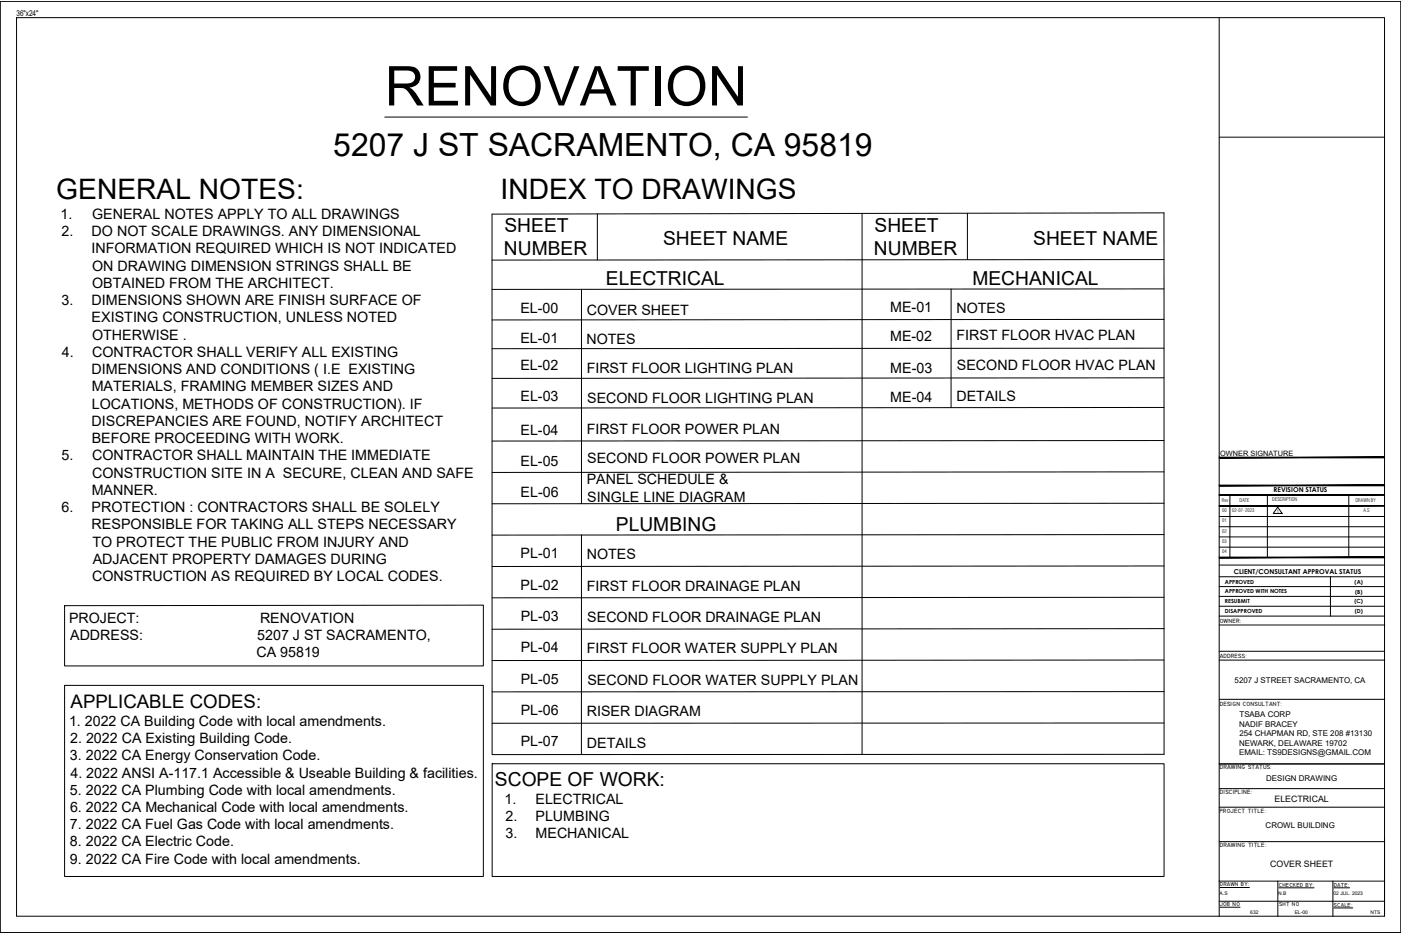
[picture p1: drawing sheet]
<svg xmlns="http://www.w3.org/2000/svg" width="914mm" height="610mm" viewBox="0 0 914 610" stroke-linecap="round" stroke-linejoin="round" font-family="sans-serif">
<defs><g id="words">
<text font-size="35.8" x="251" y="69">RENOVATION</text>
<text font-size="20.8" x="218" y="102">5207 J ST SACRAMENTO, CA 95819</text>
<g font-size="18.4">
<text x="37" y="130">GENERAL NOTES:</text>
<text x="327" y="130">INDEX TO DRAWINGS</text>
</g>
<g font-size="12.6">
<text x="329" y="151">SHEET</text>
<text x="571" y="151">SHEET</text>
<text x="433" y="160">SHEET NAME</text>
<text x="674" y="160">SHEET NAME</text>
<text x="329" y="166">NUMBER</text>
<text x="570" y="166">NUMBER</text>
<text x="396" y="186">ELECTRICAL</text>
<text x="635" y="186">MECHANICAL</text>
<text x="402" y="347">PLUMBING</text>
<text x="323" y="513">SCOPE OF WORK:</text>
</g>
<text font-size="12.2" x="46" y="462">APPLICABLE CODES:</text>
<g font-size="9.3">
<text x="39" y="143">1.</text>
<text x="60" y="143">GENERAL NOTES APPLY TO ALL DRAWINGS</text>
<text x="40" y="154">2.</text>
<text x="60" y="154">DO NOT SCALE DRAWINGS. ANY DIMENSIONAL</text>
<text x="60" y="165">INFORMATION REQUIRED WHICH IS NOT INDICATED</text>
<text x="60" y="177">ON DRAWING DIMENSION STRINGS SHALL BE</text>
<text x="60" y="188">OBTAINED FROM THE ARCHITECT.</text>
<text x="40" y="199">3.</text>
<text x="60" y="199">DIMENSIONS SHOWN ARE FINISH SURFACE OF</text>
<text x="581" y="204">ME-01</text>
<text x="340" y="205">EL-00</text>
<text x="383" y="205">COVER SHEET</text>
<text x="624" y="205">NOTES</text>
<text x="60" y="210">EXISTING CONSTRUCTION, UNLESS NOTED</text>
<text x="60" y="222">OTHERWISE .</text>
<text x="340" y="224">EL-01</text>
<text x="383" y="225">NOTES</text>
<text x="581" y="223">ME-02</text>
<text x="624" y="222">FIRST FLOOR HVAC PLAN</text>
<text x="40" y="233">4.</text>
<text x="60" y="233">CONTRACTOR SHALL VERIFY ALL EXISTING</text>
<text x="60" y="244">DIMENSIONS AND CONDITIONS ( I.E EXISTING</text>
<text x="340" y="242">EL-02</text>
<text x="383" y="244">FIRST FLOOR LIGHTING PLAN</text>
<text x="581" y="243">ME-03</text>
<text x="625" y="241">SECOND FLOOR HVAC PLAN</text>
<text x="60" y="255">MATERIALS, FRAMING MEMBER SIZES AND</text>
<text x="340" y="262">EL-03</text>
<text x="383" y="263">SECOND FLOOR LIGHTING PLAN</text>
<text x="581" y="263">ME-04</text>
<text x="624" y="262">DETAILS</text>
<text x="60" y="267">LOCATIONS, METHODS OF CONSTRUCTION). IF</text>
<text x="60" y="278">DISCREPANCIES ARE FOUND, NOTIFY ARCHITECT</text>
<text x="340" y="284">EL-04</text>
<text x="383" y="284">FIRST FLOOR POWER PLAN</text>
<text x="60" y="289">BEFORE PROCEEDING WITH WORK.</text>
<text x="40" y="301">5.</text>
<text x="60" y="301">CONTRACTOR SHALL MAINTAIN THE IMMEDIATE</text>
<text x="340" y="304">EL-05</text>
<text x="383" y="302">SECOND FLOOR POWER PLAN</text>
<text x="60" y="312">CONSTRUCTION SITE IN A SECURE, CLEAN AND SAFE</text>
<text x="383" y="316">PANEL SCHEDULE &amp;</text>
<text x="60" y="323">MANNER.</text>
<text x="340" y="324">EL-06</text>
<text x="383" y="327">SINGLE LINE DIAGRAM</text>
<text x="40" y="334">6.</text>
<text x="60" y="334">PROTECTION : CONTRACTORS SHALL BE SOLELY</text>
<text x="60" y="345">RESPONSIBLE FOR TAKING ALL STEPS NECESSARY</text>
<text x="60" y="357">TO PROTECT THE PUBLIC FROM INJURY AND</text>
<text x="340" y="364">PL-01</text>
<text x="383" y="365">NOTES</text>
<text x="61" y="368">ADJACENT PROPERTY DAMAGES DURING</text>
<text x="60" y="379">CONSTRUCTION AS REQUIRED BY LOCAL CODES.</text>
<text x="340" y="385">PL-02</text>
<text x="383" y="386">FIRST FLOOR DRAINAGE PLAN</text>
<text x="45" y="407">PROJECT:</text>
<text x="170" y="407">RENOVATION</text>
<text x="340" y="405">PL-03</text>
<text x="383" y="406">SECOND FLOOR DRAINAGE PLAN</text>
<text x="46" y="418">ADDRESS:</text>
<text x="168" y="418">5207 J ST SACRAMENTO,</text>
<text x="340" y="426">PL-04</text>
<text x="167" y="429">CA 95819</text>
<text x="383" y="427">FIRST FLOOR WATER SUPPLY PLAN</text>
<text x="340" y="446">PL-05</text>
<text x="383" y="447">SECOND FLOOR WATER SUPPLY PLAN</text>
<text x="340" y="467">PL-06</text>
<text x="383" y="467">RISER DIAGRAM</text>
<text x="45" y="474">1. 2022 CA Building Code with local amendments.</text>
<text x="46" y="485">2. 2022 CA Existing Building Code.</text>
<text x="340" y="487">PL-07</text>
<text x="383" y="488">DETAILS</text>
<text x="46" y="496">3. 2022 CA Energy Conservation Code.</text>
<text x="46" y="508">4. 2022 ANSI A-117.1 Accessible &amp; Useable Building &amp; facilities.</text>
<text x="46" y="519">5. 2022 CA Plumbing Code with local amendments.</text>
<text x="329" y="525">1.</text>
<text x="350" y="525">ELECTRICAL</text>
<text x="46" y="530">6. 2022 CA Mechanical Code with local amendments.</text>
<text x="330" y="536">2.</text>
<text x="350" y="536">PLUMBING</text>
<text x="46" y="541">7. 2022 CA Fuel Gas Code with local amendments.</text>
<text x="330" y="547">3.</text>
<text x="350" y="547">MECHANICAL</text>
<text x="46" y="552">8. 2022 CA Electric Code.</text>
<text x="46" y="564">9. 2022 CA Fire Code with local amendments.</text>
</g>
<g font-size="5.8">
<text x="832" y="523">ELECTRICAL</text>
<text x="829" y="566">COVER SHEET</text>
</g>
<text font-size="5.3" x="11" y="10">36&quot;x24&quot;</text>
<g font-size="5.2">
<text x="806" y="446">5207 J STREET SACRAMENTO, CA</text>
<text x="809" y="468">TSABA CORP</text>
<text x="809" y="474">NADIF BRACEY</text>
<text x="809" y="480">254 CHAPMAN RD, STE 208 #13130</text>
<text x="809" y="487">NEWARK, DELAWARE 19702</text>
<text x="809" y="493">EMAIL: TS9DESIGNS@GMAIL.COM</text>
<text x="826" y="510">DESIGN DRAWING</text>
<text x="826" y="540">CROWL BUILDING</text>
</g>
<text font-size="4.8" x="796" y="297">OWNER SIGNATURE</text>
<g font-size="4.4">
<text x="831" y="321">REVISION STATUS</text>
<text x="805" y="374">CLIENT/CONSULTANT APPROVAL STATUS</text>
</g>
<g font-size="4">
<text x="796" y="407">OWNER:</text>
<text x="796" y="430">ADDRESS:</text>
<text x="796" y="461">DESIGN CONSULTANT:</text>
<text x="796" y="502">DRAWING STATUS:</text>
<text x="796" y="518">DISCIPLINE:</text>
<text x="796" y="530">PROJECT TITLE:</text>
<text x="796" y="553">DRAWING TITLE:</text>
</g>
<g font-size="3.8">
<text x="796" y="579">DRAWN BY:</text>
<text x="835" y="579">CHECKED BY:</text>
<text x="871" y="579">DATE:</text>
<text x="796" y="591">JOB NO</text>
<text x="835" y="591">SHT NO</text>
<text x="871" y="592">SCALE:</text>
</g>
<g font-size="3.7">
<text x="799" y="381">APPROVED</text>
<text x="884" y="381">(A)</text>
<text x="799" y="387">APPROVED WITH NOTES</text>
<text x="884" y="387">(B)</text>
<text x="799" y="394">RESUBMIT</text>
<text x="884" y="394">(C)</text>
<text x="799" y="400">DISAPPROVED</text>
<text x="884" y="400">(D)</text>
</g>
<g font-size="3.3">
<text x="797" y="328">Rev</text>
<text x="809" y="328">DATE</text>
<text x="830" y="327">DESCRIPTION</text>
<text x="885" y="327">DRAWN BY</text>
<text x="798" y="334">00</text>
<text x="804" y="334">02-07-2023</text>
<text x="833" y="335">1</text>
<text x="890" y="334">A.S</text>
<text x="798" y="341">01</text>
<text x="798" y="348">02</text>
<text x="798" y="354">03</text>
<text x="798" y="361">04</text>
</g>
<g font-size="3.2">
<text x="796" y="584">A.S</text>
<text x="834" y="584">N.B</text>
<text x="870" y="584">02 JUL. 2023</text>
<text x="816" y="597">632</text>
<text x="845" y="597">EL-00</text>
<text x="895" y="597">NTS</text>
</g>
</g></defs>
<!-- layer: TXT-E -->
<path d="M251 76h237" fill="none" stroke="#000" stroke-width=".65"/>
<!-- layer: WALLS -->
<g fill="none" stroke="#000" stroke-width=".65">
<path d="M321 140l439-1v353l-439 1zM390 140v30M563 139v353M631 139v30M760 169l-439 1M380 189v140M621 189v77M760 189h-439M760 208l-439 1M760 227l-439 1M760 247h-439M760 266h-439"/>
<path d="M760 288h-439M760 308h-439M760 328l-439 1M380 349l-1 143M760 349h-439M760 369l-439 1M42 395h273v40h-273zM760 390h-439M760 410l-439 1M760 431h-439M760 451l-439 1M760 472h-439"/>
</g>
<!-- layer: WALL -->
<path d="M834 331l3 4h-6zM42 447h273v125h-273zM321 498h439v74h-439z" fill="none" stroke="#000" stroke-width=".65"/>
<!-- layer: SEAL -->
<g fill="none" stroke="#000" stroke-width=".65">
<path d="M0 1h914v608h-914zM11 12h893v586h-893zM796 12v586M796 90h108M868 376v26M796 408h108M796 431h108M796 456h108M796 499h108M796 515h107M796 527h108M796 549h108"/>
<path d="M904 547v51M796 575h108M834 575v23M870 575v23M796 588h108"/>
</g>
<!-- layer: TEXT -->
<path d="M796 579h19M835 579h23M871 579h10M796 592h13M871 593h12" fill="none" stroke="#000" stroke-width=".65"/>
<!-- layer: title block -->
<g fill="none" stroke="#000" stroke-width=".65">
<path d="M796 337h108M803 323v41M827 323v41M880 323v41M796 350h108M796 357h108M796 344h108M796 376h108M796 369h108M796 383h108M796 389h108M796 396h108"/>
<path d="M796 402h108M796 425h108"/>
</g>
<g fill="#000" stroke="#000" stroke-width=".65">
<path d="M796 298v1l108-1zM796 299l108-1v1z"/>
<path d="M796 317h108zM796 317h108z"/>
<path d="M796 330h108zM796 330h108z"/>
<path d="M796 323h108zM796 323h108z"/>
<path d="M796 364h108zM796 364h108z"/>
</g>
<use href="#words"/>
</svg>
